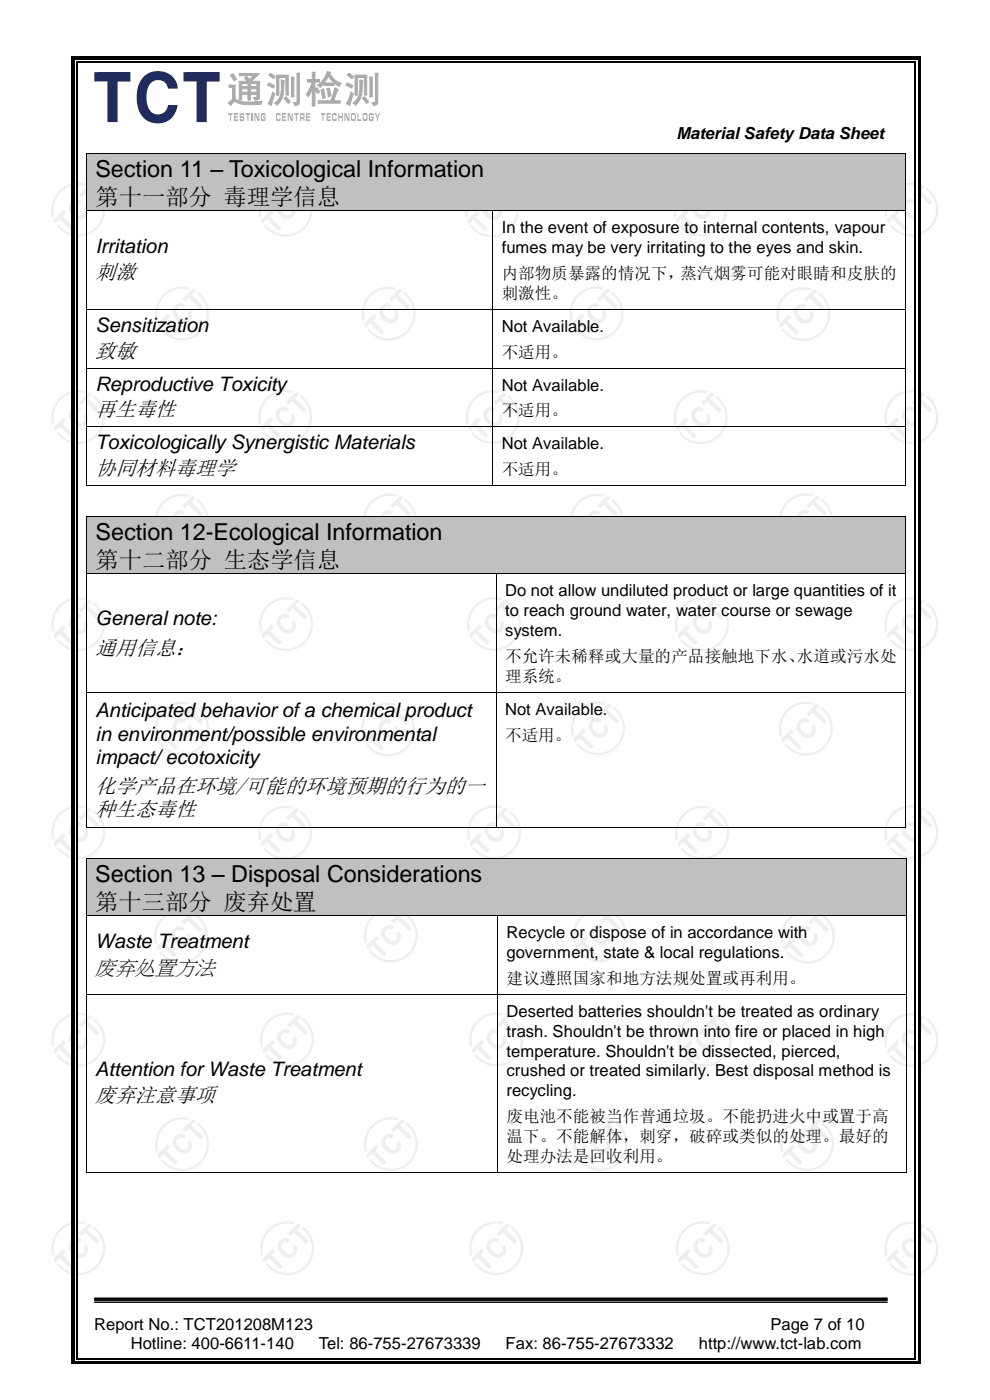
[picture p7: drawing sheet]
<svg xmlns="http://www.w3.org/2000/svg" width="210mm" height="297mm" viewBox="0 0 210 297" stroke-linecap="round" stroke-linejoin="round" font-family="sans-serif">
<defs><g id="words">
<g font-size="5">
<text x="20.2" y="37.6">Section 11 – Toxicological Information</text>
<text x="20.2" y="43.5">第十一部分 毒理学信息</text>
<text x="20.3" y="114.6">Section 12-Ecological Information</text>
<text x="20.3" y="120.5">第十二部分 生态学信息</text>
<text x="20.2" y="187.1">Section 13 – Disposal Considerations</text>
<text x="20.2" y="193.1">第十三部分 废弃处置</text>
</g>
<g font-size="4.5">
<text x="20.2" y="59.2">刺激</text>
<text x="20.2" y="75.9">致敏</text>
<text x="20.2" y="88.4">再生毒性</text>
<text x="20.2" y="100.8">协同材料毒理学</text>
<text x="20.3" y="138.9">通用信息：</text>
<text x="20.3" y="168.3">化学产品在环境/可能的环境预期的行为的一</text>
<text x="20.3" y="173.2">种生态毒性</text>
<text x="20.2" y="206.6">废弃处置方法</text>
<text x="20.2" y="233.9">废弃注意事项</text>
</g>
<g font-size="4.2">
<text x="20.2" y="53.7">Irritation</text>
<text x="20.2" y="70.4">Sensitization</text>
<text x="20.2" y="82.9">Reproductive Toxicity</text>
<text x="20.2" y="95.3">Toxicologically Synergistic Materials</text>
<text x="20.3" y="132.6">General note:</text>
<text x="20.3" y="152.2">Anticipated behavior of a chemical product</text>
<text x="20.3" y="157.1">in environment/possible environmental</text>
<text x="20.3" y="162">impact/ ecotoxicity</text>
<text x="20.2" y="201.1">Waste Treatment</text>
<text x="20.2" y="228.4">Attention for Waste Treatment</text>
</g>
<g font-size="3.5">
<text x="143.5" y="29.6">Material Safety Data Sheet</text>
<text x="106.4" y="49.5">In the event of exposure to internal contents, vapour</text>
<text x="106.4" y="53.7">fumes may be very irritating to the eyes and skin.</text>
<text x="106.4" y="59.2">内部物质暴露的情况下，蒸汽烟雾可能对眼睛和皮肤的</text>
<text x="106.4" y="63.4">刺激性。</text>
<text x="106.4" y="70.4">Not Available.</text>
<text x="106.4" y="75.9">不适用。</text>
<text x="106.4" y="82.9">Not Available.</text>
<text x="106.4" y="88.4">不适用。</text>
<text x="106.4" y="95.3">Not Available.</text>
<text x="106.4" y="100.8">不适用。</text>
<text x="107.2" y="126.5">Do not allow undiluted product or large quantities of it</text>
<text x="107.2" y="130.7">to reach ground water, water course or sewage</text>
<text x="107.2" y="134.9">system.</text>
<text x="107.2" y="140.4">不允许未稀释或大量的产品接触地下水、</text>
<text x="169.1" y="140.4">水道或污水处</text>
<text x="107.2" y="144.7">理系统。</text>
<text x="107.2" y="151.6">Not Available.</text>
<text x="107.2" y="157.1">不适用。</text>
<text x="107.5" y="199">Recycle or dispose of in accordance with</text>
<text x="107.5" y="203.2">government, state &amp; local regulations.</text>
<text x="107.5" y="208.7">建议遵照国家和地方法规处置或再利用。</text>
<text x="107.5" y="215.7">Deserted batteries shouldn't be treated as ordinary</text>
<text x="107.5" y="219.9">trash. Shouldn't be thrown into fire or placed in high</text>
<text x="107.5" y="224.1">temperature. Shouldn't be dissected, pierced,</text>
<text x="107.5" y="228.4">crushed or treated similarly. Best disposal method is</text>
<text x="107.5" y="232.6">recycling.</text>
<text x="107.5" y="238.1">废电池不能被当作普通垃圾。不能扔进火中或置于高</text>
<text x="107.5" y="242.4">温下。不能解体，刺穿，破碎或类似的处理。最好的</text>
<text x="107.5" y="246.6">处理办法是回收利用。</text>
<text x="20" y="282.2">Report No.: TCT201208M123</text>
<text x="27.7" y="286.2">Hotline: 400-6611-140</text>
<text x="67.6" y="286.2">Tel: 86-755-27673339</text>
<text x="107.3" y="286.2">Fax: 86-755-27673332</text>
<text x="148.3" y="286.2">http://www.tct-lab.com</text>
<text x="163.5" y="282.2">Page 7 of 10</text>
</g>
</g></defs>
<g fill="#efeeee">
<path d="M15.1 42.8a1.58 1.58 0 0 1 2.2-.1l-.5 .6a.96 .96 0 0 0-1.4 .3 .96 .96 0 0 0 .4 1.4 1.17 1.17 0 0 0 2.1 .2l.1-.5-.2-.4 .5-.6a1.79 1.79 0 0 1-.4 2.6 1.79 1.79 0 0 1-2.5-.6 1.92 1.92 0 0 1-.3-2.9z"/>
<path d="M15.1 86.9a1.61 1.61 0 0 1 2.2-.2l-.5 .6a.93 .93 0 0 0-1.3 .3 .93 .93 0 0 0 .2 1.3 1.31 1.31 0 0 0 2 .6 .86 .86 0 0 0 .1-1.2l.5-.6a1.79 1.79 0 0 1-.4 2.6 1.79 1.79 0 0 1-2.5-.6 1.92 1.92 0 0 1-.3-2.8z"/>
<path d="M15.1 130.8a1.59 1.59 0 0 1 2.2-.2l-.5 .6a.94 .94 0 0 0-1.3 .3 .94 .94 0 0 0 .2 1.3 1.27 1.27 0 0 0 2.1 .5l.2-.6-.2-.5 .5-.6a1.79 1.79 0 0 1-.4 2.6 1.79 1.79 0 0 1-2.5-.6 1.92 1.92 0 0 1-.3-2.8z"/>
<path d="M15.1 174.9a1.6 1.6 0 0 1 2.2-.1l-.5 .5a.93 .93 0 0 0-1.3 .3 .93 .93 0 0 0 .2 1.3 1.27 1.27 0 0 0 2.1 .5l.2-.6-.2-.5 .5-.5a1.75 1.75 0 0 1-.3 2.4 1.75 1.75 0 0 1-2.4-.3 1.97 1.97 0 0 1-.5-3z"/>
<path d="M15.1 219a1.61 1.61 0 0 1 2.2-.2l-.5 .6a.93 .93 0 0 0-1.3 .3 .93 .93 0 0 0 .2 1.2 1.28 1.28 0 0 0 2.1 .5l.2-.5-.2-.5 .5-.6a1.78 1.78 0 0 1-.4 2.6 1.78 1.78 0 0 1-2.5-.6 1.91 1.91 0 0 1-.3-2.8z"/>
<path d="M59.4 263.2a1.58 1.58 0 0 1 2.2-.2l-.5 .6a.93 .93 0 0 0-1.3 .3 .93 .93 0 0 0 .2 1.3 1.28 1.28 0 0 0 2.1 .5l.2-.5-.2-.6 .5-.6a1.78 1.78 0 0 1-.4 2.6 1.78 1.78 0 0 1-2.5-.6 1.9 1.9 0 0 1-.3-2.8z"/>
<path d="M103.7 263.2a1.57 1.57 0 0 1 2.3-.2l-.6 .6a.93 .93 0 0 0-1.3 .3 .93 .93 0 0 0 .3 1.3 1.31 1.31 0 0 0 1.9 .6 .85 .85 0 0 0 .1-1.2l.6-.6a1.78 1.78 0 0 1-.4 2.6 1.78 1.78 0 0 1-2.6-.6 1.91 1.91 0 0 1-.3-2.8z"/>
<path d="M147.6 263.2a1.58 1.58 0 0 1 2.2-.2l-.6 .6a.93 .93 0 0 0-1.2 .3 .93 .93 0 0 0 .2 1.3 1.31 1.31 0 0 0 2 .6 .81 .81 0 0 0 0-1.2l.6-.6a1.78 1.78 0 0 1-.4 2.6 1.78 1.78 0 0 1-2.5-.6 1.87 1.87 0 0 1-.3-2.8z"/>
<path d="M15.1 263.2a1.58 1.58 0 0 1 2.2-.2l-.5 .6a.93 .93 0 0 0-1.3 .3 .93 .93 0 0 0 .2 1.3 1.31 1.31 0 0 0 2 .6 .84 .84 0 0 0 .1-1.2l.5-.6a1.78 1.78 0 0 1-.4 2.6 1.78 1.78 0 0 1-2.5-.6 1.91 1.91 0 0 1-.3-2.8z"/>
<path d="M37.1 64.9a1.58 1.58 0 0 1 2.3-.2l-.6 .6a.93 .93 0 0 0-1.3 .3 .93 .93 0 0 0 .3 1.3 1.28 1.28 0 0 0 2 .4l.2-.5-.2-.5 .6-.6a1.78 1.78 0 0 1-.5 2.6 1.78 1.78 0 0 1-2.5-.6 1.88 1.88 0 0 1-.3-2.8z"/>
<path d="M59.1 42.9a1.58 1.58 0 0 1 2.2-.2l-.6 .6a.96 .96 0 0 0-1.3 .4 .96 .96 0 0 0 .4 1.3 1.15 1.15 0 0 0 2 .2l.1-.4-.2-.5 .6-.6a1.79 1.79 0 0 1-.4 2.6 1.79 1.79 0 0 1-2.5-.6 1.9 1.9 0 0 1-.3-2.8z"/>
<path d="M37 108.8a1.6 1.6 0 0 1 2.3-.1l-.6 .6a.93 .93 0 0 0-1.3 .3 .93 .93 0 0 0 .3 1.2 1.32 1.32 0 0 0 1.9 .6 .86 .86 0 0 0 .1-1.1l.6-.6a1.78 1.78 0 0 1-.4 2.6 1.78 1.78 0 0 1-2.6-.6 1.89 1.89 0 0 1-.3-2.9z"/>
<path d="M59 86.8a1.58 1.58 0 0 1 2.2-.1l-.5 .6a.93 .93 0 0 0-1.3 .2 .93 .93 0 0 0 .2 1.3 1.28 1.28 0 0 0 2.1 .5l.1-.4-.2-.6 .6-.6a1.79 1.79 0 0 1-.4 2.5 1.79 1.79 0 0 1-2.5-.5 1.89 1.89 0 0 1-.3-2.9z"/>
<path d="M80.8 65a1.61 1.61 0 0 1 2.4-.2l-.6 .5a.93 .93 0 0 0-1.3 .3 .93 .93 0 0 0 .3 1.3 1.27 1.27 0 0 0 2 .5l.2-.6-.2-.5 .6-.6a1.78 1.78 0 0 1-.4 2.6 1.78 1.78 0 0 1-2.6-.6 1.95 1.95 0 0 1-.4-2.7z"/>
<path d="M102.8 43a1.56 1.56 0 0 1 2.2-.1l-.5 .5a.93 .93 0 0 0-1.3 .3 .93 .93 0 0 0 .2 1.3 1.3 1.3 0 0 0 2 .6 .85 .85 0 0 0 .1-1.2l.5-.6a1.76 1.76 0 0 1-.2 2.5 1.76 1.76 0 0 1-2.5-.3 2.01 2.01 0 0 1-.5-3z"/>
<path d="M37 153.1a1.63 1.63 0 0 1 2.3-.3l-.5 .6a.93 .93 0 0 0-1.3 .2 .93 .93 0 0 0 .2 1.3 1.29 1.29 0 0 0 2.1 .5l.2-.6-.2-.4 .5-.6a1.79 1.79 0 0 1-.4 2.5 1.79 1.79 0 0 1-2.5-.5l-.2-.2a1.86 1.86 0 0 1-.2-2.5z"/>
<path d="M59 130.9a1.62 1.62 0 0 1 2.4-.3l-.6 .6a.93 .93 0 0 0-1.2 .3 .93 .93 0 0 0 .2 1.3 1.27 1.27 0 0 0 2.1 .5l.1-.5-.2-.6 .6-.6a1.79 1.79 0 0 1-.4 2.6 1.79 1.79 0 0 1-2.5-.6l-.4-.3a1.82 1.82 0 0 1-.1-2.4z"/>
<path d="M81.2 108.8a1.58 1.58 0 0 1 2.2-.1l-.6 .5a.93 .93 0 0 0-1.2 .3 .93 .93 0 0 0 .2 1.3 1.29 1.29 0 0 0 2.1 .5l.1-.5-.2-.6 .6-.6a1.78 1.78 0 0 1-.4 2.6 1.78 1.78 0 0 1-2.5-.6 1.87 1.87 0 0 1-.3-2.8z"/>
<path d="M103 86.8a1.58 1.58 0 0 1 2.3-.1l-.6 .6a.93 .93 0 0 0-1.3 .3 .93 .93 0 0 0 .3 1.2 1.26 1.26 0 0 0 2 .5l.2-.4-.2-.6 .5-.6a1.79 1.79 0 0 1-.4 2.5 1.79 1.79 0 0 1-2.5-.5 1.89 1.89 0 0 1-.3-2.9z"/>
<path d="M125 64.9a1.58 1.58 0 0 1 2.3-.2l-.6 .6a.93 .93 0 0 0-1.3 .3 .93 .93 0 0 0 .3 1.3 1.29 1.29 0 0 0 2 .4l.2-.4-.2-.6 .5-.6a1.76 1.76 0 0 1-.2 2.5 1.76 1.76 0 0 1-2.5-.3 1.98 1.98 0 0 1-.5-3z"/>
<path d="M147 42.8a1.55 1.55 0 0 1 2.3-.1l-.6 .5a.93 .93 0 0 0-1.3 .3 .93 .93 0 0 0 .3 1.3 1.32 1.32 0 0 0 1.9 .6 .89 .89 0 0 0 .1-1.2l.6-.5a1.78 1.78 0 0 1-.4 2.5 1.78 1.78 0 0 1-2.6-.5 1.93 1.93 0 0 1-.3-2.9z"/>
<path d="M36.9 197a1.57 1.57 0 0 1 2.2-.1l-.6 .6a.93 .93 0 0 0-1.2 .3 .93 .93 0 0 0 .2 1.2 1.25 1.25 0 0 0 2.1 .5l.1-.6-.2-.4 .6-.6a1.76 1.76 0 0 1-.3 2.5 1.76 1.76 0 0 1-2.4-.3 2.02 2.02 0 0 1-.5-3.1z"/>
<path d="M59 175a1.6 1.6 0 0 1 2.3-.1l-.6 .6a.92 .92 0 0 0-1.3 .2 .92 .92 0 0 0 .2 1.3 1.26 1.26 0 0 0 2.1 .5l.2-.4-.3-.6 .6-.6a1.78 1.78 0 0 1-.4 2.5 1.78 1.78 0 0 1-2.5-.5 1.88 1.88 0 0 1-.3-2.9z"/>
<path d="M80.8 153.1a1.55 1.55 0 0 1 2.2-.1l-.5 .5a.93 .93 0 0 0-1.3 .3 .93 .93 0 0 0 .2 1.3 1.26 1.26 0 0 0 2.1 .5l.2-.6-.2-.5 .5-.5a1.78 1.78 0 0 1-.4 2.5 1.78 1.78 0 0 1-2.5-.5 1.92 1.92 0 0 1-.3-2.9z"/>
<path d="M103.3 130.7a1.6 1.6 0 0 1 2.2-.1l-.5 .6a.93 .93 0 0 0-1.3 .2 .93 .93 0 0 0 .2 1.3 1.28 1.28 0 0 0 2 .6 .84 .84 0 0 0 .1-1.1l.5-.6a1.78 1.78 0 0 1-.4 2.6 1.78 1.78 0 0 1-2.5-.6 1.87 1.87 0 0 1-.3-2.9z"/>
<path d="M125.1 108.8a1.6 1.6 0 0 1 2.2-.1l-.5 .6a.92 .92 0 0 0-1.3 .2 .92 .92 0 0 0 .2 1.3 1.3 1.3 0 0 0 2 .6 .87 .87 0 0 0 0-1.1l.6-.6a1.78 1.78 0 0 1-.4 2.5 1.78 1.78 0 0 1-2.5-.5 1.89 1.89 0 0 1-.3-2.9z"/>
<path d="M147.3 86.8l.7-.4 .9 .1 .5 .3-.6 .5a.93 .93 0 0 0-1.3 .3 .93 .93 0 0 0 .3 1.3 1.27 1.27 0 0 0 2 .5l.2-.6-.2-.5 .5-.6a1.79 1.79 0 0 1-.4 2.6 1.79 1.79 0 0 1-2.5-.6 1.92 1.92 0 0 1-.1-2.9z"/>
<path d="M168.9 65a1.57 1.57 0 0 1 2.3-.1l-.6 .5a.93 .93 0 0 0-1.3 .3 .93 .93 0 0 0 .3 1.3 1.32 1.32 0 0 0 1.9 .6 .9 .9 0 0 0 .1-1.2l.5-.6a1.78 1.78 0 0 1-.4 2.6 1.78 1.78 0 0 1-2.5-.6 1.9 1.9 0 0 1-.3-2.8z"/>
<path d="M37.1 241.1a1.57 1.57 0 0 1 2.3-.2l-.6 .6a.93 .93 0 0 0-1.3 .3 .93 .93 0 0 0 .3 1.3 1.27 1.27 0 0 0 2 .5l.2-.6-.2-.5 .6-.6a1.79 1.79 0 0 1-.4 2.6 1.79 1.79 0 0 1-2.6-.5 1.92 1.92 0 0 1-.3-2.9z"/>
<path d="M59.3 218.9a1.59 1.59 0 0 1 2.3-.2l-.6 .6a.97 .97 0 0 0-1.3 .4 .97 .97 0 0 0 .4 1.3 1.15 1.15 0 0 0 2 .2l.1-.4-.2-.5 .6-.6a1.76 1.76 0 0 1-.3 2.5 1.76 1.76 0 0 1-2.5-.3 2 2 0 0 1-.5-3z"/>
<path d="M81.4 196.8a1.58 1.58 0 0 1 2.2-.1l-.5 .6a.94 .94 0 0 0-1.3 .2 .94 .94 0 0 0 .2 1.3 1.29 1.29 0 0 0 2.1 .5l.2-.4-.2-.7 .5-.5a1.76 1.76 0 0 1-.3 2.4 1.76 1.76 0 0 1-2.4-.3 1.98 1.98 0 0 1-.5-3z"/>
<path d="M103.3 174.9a1.58 1.58 0 0 1 2.3-.1l-.6 .6a.93 .93 0 0 0-1.3 .2 .93 .93 0 0 0 .3 1.3l.1 .2a1.17 1.17 0 0 0 2 .2l.1-.5-.2-.4 .5-.6a1.78 1.78 0 0 1-.4 2.5 1.78 1.78 0 0 1-2.5-.5 1.91 1.91 0 0 1-.3-2.9z"/>
<path d="M125.3 152.9a1.57 1.57 0 0 1 2.3-.2l-.6 .6a.93 .93 0 0 0-1.3 .3 .93 .93 0 0 0 .3 1.2 1.27 1.27 0 0 0 2.1 .5l.1-.4-.2-.6 .6-.6a1.76 1.76 0 0 1-.3 2.5 1.76 1.76 0 0 1-2.5-.3 2 2 0 0 1-.5-3z"/>
<path d="M147.4 130.8a1.55 1.55 0 0 1 2.3-.1l-.6 .6a.93 .93 0 0 0-1.3 .2 .93 .93 0 0 0 .3 1.3 1.27 1.27 0 0 0 2 .5l.2-.4-.2-.7 .6-.5a1.76 1.76 0 0 1-.3 2.4 1.76 1.76 0 0 1-2.5-.2 2.01 2.01 0 0 1-.5-3.1z"/>
<path d="M169.5 108.7a1.59 1.59 0 0 1 2.2-.1l-.6 .6a.93 .93 0 0 0-1.2 .2 .93 .93 0 0 0 .2 1.3l.1 .2a1.15 1.15 0 0 0 2 .2l.1-.5-.2-.4 .6-.6a1.78 1.78 0 0 1-.4 2.5 1.78 1.78 0 0 1-2.5-.5 1.88 1.88 0 0 1-.3-2.9z"/>
<path d="M81.4 241.1a1.58 1.58 0 0 1 2.3-.2l-.6 .6a.93 .93 0 0 0-1.3 .3 .93 .93 0 0 0 .2 1.3 1.28 1.28 0 0 0 2.1 .5l.2-.6-.2-.5 .5-.6a1.78 1.78 0 0 1-.4 2.6 1.78 1.78 0 0 1-2.5-.6 1.87 1.87 0 0 1-.3-2.8z"/>
<path d="M103.7 218.9a1.58 1.58 0 0 1 2.3-.2l-.6 .6a.93 .93 0 0 0-1.3 .3 .93 .93 0 0 0 .3 1.3 1.28 1.28 0 0 0 2.1 .5l.1-.5-.2-.6 .6-.6a1.79 1.79 0 0 1-.4 2.6 1.79 1.79 0 0 1-2.6-.6 1.93 1.93 0 0 1-.3-2.8z"/>
<path d="M125.6 196.9a1.62 1.62 0 0 1 2.4-.3l-.6 .6a.93 .93 0 0 0-1.3 .3 .93 .93 0 0 0 .3 1.3 1.26 1.26 0 0 0 2 .5l.2-.6-.2-.5 .6-.6a1.79 1.79 0 0 1-.4 2.6 1.79 1.79 0 0 1-2.6-.5 1.99 1.99 0 0 1-.4-2.8z"/>
<path d="M147.4 175a1.58 1.58 0 0 1 2.3-.1l-.6 .6a.93 .93 0 0 0-1.3 .2 .93 .93 0 0 0 .3 1.3 1.27 1.27 0 0 0 2.1 .5l.1-.6-.2-.4 .6-.6a1.76 1.76 0 0 1-.3 2.4 1.76 1.76 0 0 1-2.5-.2 1.97 1.97 0 0 1-.5-3.1z"/>
<path d="M169.4 152.9a1.6 1.6 0 0 1 2.3-.1l-.6 .6a.93 .93 0 0 0-1.3 .3 .93 .93 0 0 0 .3 1.2 1.27 1.27 0 0 0 2.1 .5l.1-.4-.2-.6 .6-.6a1.79 1.79 0 0 1-.4 2.5 1.79 1.79 0 0 1-2.6-.5 1.89 1.89 0 0 1-.3-2.9z"/>
<path d="M125.9 241.1a1.57 1.57 0 0 1 2.2-.2l-.6 .6a.93 .93 0 0 0-1.2 .3 .93 .93 0 0 0 .2 1.2 1.33 1.33 0 0 0 2 .7 .89 .89 0 0 0 0-1.2l.6-.6a1.76 1.76 0 0 1-.3 2.5 1.76 1.76 0 0 1-2.4-.3 1.99 1.99 0 0 1-.5-3z"/>
<path d="M148 218.9a1.59 1.59 0 0 1 2.3-.2l-.6 .6a.94 .94 0 0 0-1.3 .3 .94 .94 0 0 0 .3 1.3l.1 .1a1.16 1.16 0 0 0 2 .2l.1-.4-.2-.5 .6-.6a1.76 1.76 0 0 1-.3 2.5 1.76 1.76 0 0 1-2.5-.3 1.98 1.98 0 0 1-.5-3z"/>
<path d="M170 196.9l.6-.3h.9l.6 .3-.6 .6a.93 .93 0 0 0-1.2 .3 .93 .93 0 0 0 .2 1.3 1.26 1.26 0 0 0 2.1 .5l.1-.6-.2-.5 .6-.6a1.78 1.78 0 0 1-.4 2.6 1.78 1.78 0 0 1-2.5-.6 1.9 1.9 0 0 1-.2-3z"/>
<path d="M169.5 241.2a1.62 1.62 0 0 1 2.4-.3l-.6 .6a.92 .92 0 0 0-1.2 .3 .92 .92 0 0 0 .2 1.2 1.28 1.28 0 0 0 2.1 .5l.1-.4-.2-.6 .6-.6a1.78 1.78 0 0 1-.4 2.6 1.78 1.78 0 0 1-2.5-.6l-.6-.8a1.67 1.67 0 0 1 .1-1.9z"/>
<path d="M191.9 42.7l.7-.4h.9l.6 .4-.6 .5a.94 .94 0 0 0-1.3 .3 .94 .94 0 0 0 .2 1.3 1.33 1.33 0 0 0 2 .6 .91 .91 0 0 0 .1-1.2l.5-.5a1.78 1.78 0 0 1-.4 2.5 1.78 1.78 0 0 1-2.5-.5 1.9 1.9 0 0 1-.2-3z"/>
<path d="M191.9 86.7l.7-.4h.9l.6 .4-.6 .6a.93 .93 0 0 0-1.3 .2 .93 .93 0 0 0 .2 1.3 1.33 1.33 0 0 0 2 .6 .9 .9 0 0 0 .1-1.1l.5-.6a1.78 1.78 0 0 1-.4 2.5 1.78 1.78 0 0 1-2.5-.5 1.9 1.9 0 0 1-.2-3z"/>
<path d="M191.9 130.6l.8-.4 .9 .1 .5 .3-.6 .6a.94 .94 0 0 0-1.3 .3 .94 .94 0 0 0 .2 1.3 1.34 1.34 0 0 0 2 .6 .88 .88 0 0 0 .1-1.2l.5-.6a1.78 1.78 0 0 1-.4 2.6 1.78 1.78 0 0 1-2.5-.6 1.88 1.88 0 0 1-.2-3z"/>
<path d="M191.9 174.7l.8-.3h.9l.5 .3-.6 .6a.93 .93 0 0 0-1.3 .3 .93 .93 0 0 0 .2 1.3 1.33 1.33 0 0 0 2 .6 .89 .89 0 0 0 .1-1.2l.5-.6a1.78 1.78 0 0 1-.4 2.6 1.78 1.78 0 0 1-2.5-.6 1.9 1.9 0 0 1-.2-3z"/>
<path d="M191.9 218.9l.7-.4h.9l.6 .4-.6 .5a.93 .93 0 0 0-1.3 .3 .93 .93 0 0 0 .2 1.3 1.31 1.31 0 0 0 2 .6 .88 .88 0 0 0 .1-1.2l.5-.6a1.79 1.79 0 0 1-.4 2.6 1.79 1.79 0 0 1-2.5-.5 1.9 1.9 0 0 1-.2-3z"/>
<path d="M191.9 263.1l.7-.4h.9l.6 .4-.6 .6a.93 .93 0 0 0-1.3 .2 .93 .93 0 0 0 .2 1.3 1.33 1.33 0 0 0 2 .6 .9 .9 0 0 0 .1-1.1l.5-.6a1.79 1.79 0 0 1-.4 2.5 1.79 1.79 0 0 1-2.5-.5 1.9 1.9 0 0 1-.2-3z"/>
</g>
<g fill="#efeeee">
<path d="M13.5 44.5l.6 .6-.8 .8 2.4 2.4-.6 .7-2.4-2.5-1 1-.4-.8z" fill-rule="evenodd"/>
<path d="M16.7 41.4l2.1-2.2 .8 .4-.9 .9 2.4 2.4-.6 .7-2.4-2.5-.8 .8z" fill-rule="evenodd"/>
<path d="M12.6 40.4a5.7 5.7 0 0 1 5.7-1.4l-.4 .4a5.2 5.2 0 0 0-6.4 6.4l-.4 .4a5.7 5.7 0 0 1 1.5-5.8zM20 39.9a5.7 5.7 0 0 1 .6 8.6 5.7 5.7 0 0 1-8.6-.6l.4-.4a5.2 5.2 0 0 0 7.9 .7 5.2 5.2 0 0 0-.6-8z" fill-rule="evenodd"/>
<path d="M13.5 88.6l.6 .6-.8 .7 2.4 2.5-.6 .6-2.4-2.5-1 1-.4-.8z" fill-rule="evenodd"/>
<path d="M16.7 85.4l2.1-2.2 .8 .4-.9 .9 2.4 2.5-.6 .6-2.4-2.5-.8 .8z" fill-rule="evenodd"/>
<path d="M12.6 84.5a5.8 5.8 0 0 1 5.7-1.5l-.4 .4a5.2 5.2 0 0 0-6.4 6.4l-.4 .4a5.7 5.7 0 0 1 1.5-5.7zM20 83.9a5.7 5.7 0 0 1 .7 8.6 5.7 5.7 0 0 1-8.7-.6l.4-.3a5.2 5.2 0 0 0 7.9 .6 5.2 5.2 0 0 0-.6-7.9z" fill-rule="evenodd"/>
<path d="M13.5 132.5l.6 .6-.8 .7 2.4 2.5-.6 .6-2.4-2.4-1 .9-.4-.7z" fill-rule="evenodd"/>
<path d="M16.7 129.3l2.1-2.1 .8 .3-.9 .9 2.4 2.5-.6 .6-2.4-2.4-.8 .7z" fill-rule="evenodd"/>
<path d="M12.6 128.4a5.7 5.7 0 0 1 5.7-1.5l-.4 .4a5.2 5.2 0 0 0-6.4 6.4l-.4 .4a5.7 5.7 0 0 1 1.5-5.7zM20 127.8a5.7 5.7 0 0 1 .7 8.7 5.7 5.7 0 0 1-8.7-.7l.4-.3a5.2 5.2 0 0 0 7.9 .6 5.2 5.2 0 0 0-.6-7.9z" fill-rule="evenodd"/>
<path d="M13.5 176.6l.6 .6-.8 .8 2.4 2.4-.6 .6-2.4-2.4-1 .9-.4-.7z" fill-rule="evenodd"/>
<path d="M18.8 171.3l.8 .4-.9 .9 2.4 2.4-.6 .6-2.4-2.4-.8 .8-.6-.6z" fill-rule="evenodd"/>
<path d="M12.6 172.5a5.7 5.7 0 0 1 5.7-1.4l-.4 .4a5.2 5.2 0 0 0-6.4 6.3l-.4 .4a5.7 5.7 0 0 1 1.5-5.7zM20 171.9a5.7 5.7 0 0 1 .7 8.7 5.7 5.7 0 0 1-8.7-.6l.4-.4a5.2 5.2 0 0 0 7.9 .6 5.2 5.2 0 0 0-.6-7.9z" fill-rule="evenodd"/>
<path d="M13.5 220.7l.6 .5-.8 .8 2.4 2.4-.6 .7-2.4-2.5-1 1-.4-.8z" fill-rule="evenodd"/>
<path d="M16.7 217.5l2.1-2.2 .8 .4-.9 .9 2.4 2.5-.6 .6-2.4-2.5-.8 .8z" fill-rule="evenodd"/>
<path d="M12.6 216.5a5.8 5.8 0 0 1 5.7-1.4l-.4 .4a5.2 5.2 0 0 0-6.4 6.4l-.4 .4a5.7 5.7 0 0 1 1.5-5.8zM20 216a5.7 5.7 0 0 1 .7 8.6 5.7 5.7 0 0 1-8.7-.6l.4-.3a5.2 5.2 0 0 0 7.9 .6 5.2 5.2 0 0 0-.6-8z" fill-rule="evenodd"/>
<path d="M57.8 264.9l.6 .6-.8 .7 2.4 2.5-.6 .6-2.4-2.5-1 1-.3-.8z" fill-rule="evenodd"/>
<path d="M63.2 259.5l.7 .4-.9 .9 2.4 2.5-.6 .6-2.4-2.4-.8 .7-.6-.5z" fill-rule="evenodd"/>
<path d="M56.9 260.8a5.8 5.8 0 0 1 5.7-1.5l-.4 .4a5.2 5.2 0 0 0-6.3 6.4l-.4 .4a5.7 5.7 0 0 1 1.4-5.7zM64.3 260.2a5.7 5.7 0 0 1 .7 8.7 5.7 5.7 0 0 1-8.7-.7l.4-.3a5.2 5.2 0 0 0 7.9 .6 5.2 5.2 0 0 0-.6-7.9z" fill-rule="evenodd"/>
<path d="M100 267l2.2-2.1 .5 .6-.7 .7 2.4 2.5-.6 .6-2.5-2.5-.9 1z" fill-rule="evenodd"/>
<path d="M105.4 261.7l2.1-2.2 .7 .4-.9 .9 2.5 2.5-.7 .6-2.4-2.4-.8 .7z" fill-rule="evenodd"/>
<path d="M101.2 260.8a5.8 5.8 0 0 1 5.7-1.5l-.4 .4a5.2 5.2 0 0 0-6.3 6.4l-.4 .4a5.7 5.7 0 0 1 1.4-5.7zM108.7 260.2a5.7 5.7 0 0 1 .6 8.7 5.7 5.7 0 0 1-8.6-.7l.3-.3a5.2 5.2 0 0 0 8 .6 5.2 5.2 0 0 0-.7-7.9z" fill-rule="evenodd"/>
<path d="M146 264.9l.6 .6-.8 .7 2.4 2.5-.6 .6-2.4-2.5-1 1-.4-.8z" fill-rule="evenodd"/>
<path d="M151.3 259.5l.8 .4-.9 .9 2.4 2.5-.6 .6-2.5-2.4-.8 .7-.5-.5z" fill-rule="evenodd"/>
<path d="M145 260.8a5.7 5.7 0 0 1 5.7-1.5l-.4 .4a5.2 5.2 0 0 0-6.3 6.4l-.4 .4a5.7 5.7 0 0 1 1.4-5.7zM152.5 260.2a5.7 5.7 0 0 1 .6 8.7 5.7 5.7 0 0 1-8.6-.7l.4-.3a5.2 5.2 0 0 0 7.9 .6 5.2 5.2 0 0 0-.7-7.9z" fill-rule="evenodd"/>
<path d="M11.3 267l2.2-2.1 .6 .6-.8 .7 2.4 2.5-.6 .6-2.4-2.5-1 1z" fill-rule="evenodd"/>
<path d="M18.8 259.5l.8 .4-.9 .9 2.4 2.5-.6 .6-2.4-2.4-.8 .7-.6-.5z" fill-rule="evenodd"/>
<path d="M12.6 260.8a5.8 5.8 0 0 1 5.7-1.5l-.4 .4a5.2 5.2 0 0 0-6.4 6.4l-.4 .4a5.7 5.7 0 0 1 1.5-5.7zM20 260.2a5.7 5.7 0 0 1 .7 8.7 5.7 5.7 0 0 1-8.7-.7l.4-.3a5.2 5.2 0 0 0 7.9 .6 5.2 5.2 0 0 0-.6-7.9z" fill-rule="evenodd"/>
<path d="M35.5 66.6l.6 .5-.8 .8 2.4 2.5-.6 .6-2.4-2.5-1 1-.3-.8z" fill-rule="evenodd"/>
<path d="M38.7 63.4l2.2-2.2 .7 .4-.9 .9 2.4 2.5-.6 .6-2.4-2.4-.8 .7z" fill-rule="evenodd"/>
<path d="M34.9 62.2a5.7 5.7 0 0 1 5.4-1.2l-.4 .4a5.2 5.2 0 0 0-6.3 6.4l-.4 .4a5.8 5.8 0 0 1 1.7-6zM42 61.9a5.7 5.7 0 0 1 .7 8.6 5.7 5.7 0 0 1-8.7-.6l.4-.3a5.2 5.2 0 0 0 7.9 .6 5.2 5.2 0 0 0-.6-7.9z" fill-rule="evenodd"/>
<path d="M57.5 44.6l.5 .5-.7 .8 2.4 2.5-.6 .6-2.5-2.5-.9 1-.4-.8z" fill-rule="evenodd"/>
<path d="M62.8 39.2l.8 .4-.9 .9 2.4 2.5-.6 .6-2.5-2.5-.8 .8-.5-.5z" fill-rule="evenodd"/>
<path d="M56.5 40.5a5.7 5.7 0 0 1 5.7-1.5l-.4 .4a5.2 5.2 0 0 0-6.3 6.4l-.4 .4a5.7 5.7 0 0 1 1.4-5.7zM64 39.9a5.7 5.7 0 0 1 .6 8.6 5.7 5.7 0 0 1-8.6-.6l.3-.3a5.2 5.2 0 0 0 8 .6 5.2 5.2 0 0 0-.7-7.9z" fill-rule="evenodd"/>
<path d="M35.4 110.6l.6 .5-.8 .8 2.5 2.4-.7 .7-2.4-2.5-.9 1-.4-.8z" fill-rule="evenodd"/>
<path d="M40.8 105.2l.7 .4-.9 .9 2.5 2.5-.7 .6-2.4-2.5-.8 .8-.6-.6z" fill-rule="evenodd"/>
<path d="M34.5 106.4a5.8 5.8 0 0 1 5.7-1.4l-.4 .4a5.2 5.2 0 0 0-6.3 6.4l-.4 .4a5.7 5.7 0 0 1 1.4-5.8zM41.6 106.2l.4-.3a5.7 5.7 0 0 1 .6 8.6 5.7 5.7 0 0 1-8.6-.6l.3-.4a5.2 5.2 0 0 0 8 .7 5.2 5.2 0 0 0-.7-8z" fill-rule="evenodd"/>
<path d="M57.4 88.5l.6 .6-.8 .8 2.4 2.4-.6 .6-2.4-2.4-1 .9-.4-.7z" fill-rule="evenodd"/>
<path d="M62.7 83.2l.8 .4-.9 .9 2.4 2.4-.6 .6-2.4-2.4-.8 .8-.6-.6z" fill-rule="evenodd"/>
<path d="M56.5 84.4a5.7 5.7 0 0 1 5.7-1.4l-.4 .4a5.2 5.2 0 0 0-6.4 6.3l-.4 .5a5.7 5.7 0 0 1 1.5-5.8zM63.5 84.2l.4-.3a5.7 5.7 0 0 1 .6 8.6 5.7 5.7 0 0 1-8.6-.6l.4-.4a5.2 5.2 0 0 0 7.9 .7 5.2 5.2 0 0 0-.7-8z" fill-rule="evenodd"/>
<path d="M79.3 66.6l.6 .6-.8 .8 2.5 2.4-.7 .6-2.4-2.4-.9 .9-.4-.7z" fill-rule="evenodd"/>
<path d="M82.5 63.4l2.2-2.1 .7 .3-.9 1 2.5 2.4-.7 .6-2.4-2.4-.8 .8z" fill-rule="evenodd"/>
<path d="M78.4 62.5a5.7 5.7 0 0 1 5.7-1.4l-.4 .4a5.2 5.2 0 0 0-6.3 6.3l-.4 .4a5.7 5.7 0 0 1 1.4-5.7zM85.8 61.9a5.7 5.7 0 0 1 .7 8.7 5.7 5.7 0 0 1-8.6-.7l.3-.3a5.2 5.2 0 0 0 8 .6 5.2 5.2 0 0 0-.7-7.9z" fill-rule="evenodd"/>
<path d="M101.2 44.7l.6 .6-.8 .8 2.4 2.4-.6 .6-2.4-2.4-1 .9-.3-.7z" fill-rule="evenodd"/>
<path d="M104.4 41.5l2.2-2.1 .7 .4-.9 .9 2.4 2.4-.6 .6-2.4-2.4-.8 .8z" fill-rule="evenodd"/>
<path d="M100.3 40.6a5.8 5.8 0 0 1 5.7-1.4l-.4 .4a5.2 5.2 0 0 0-6.3 6.3l-.4 .4a5.7 5.7 0 0 1 1.4-5.7zM107.4 40.4l.3-.4a5.7 5.7 0 0 1 .7 8.7 5.7 5.7 0 0 1-8.7-.6l.4-.4a5.2 5.2 0 0 0 7.9 .6 5.2 5.2 0 0 0-.6-7.9z" fill-rule="evenodd"/>
<path d="M35.5 154.6l.6 .6-.8 .8 2.4 2.4-.6 .7-2.4-2.5-1 .9-.4-.7z" fill-rule="evenodd"/>
<path d="M38.7 151.4l2.2-2.1 .7 .4-.9 .9 2.4 2.4-.6 .7-2.4-2.5-.8 .8z" fill-rule="evenodd"/>
<path d="M34.6 150.5a5.7 5.7 0 0 1 5.7-1.4l-.4 .4a5.2 5.2 0 0 0-6.4 6.3l-.4 .4a5.8 5.8 0 0 1 1.5-5.7zM41.7 150.3l.3-.3a5.7 5.7 0 0 1 .7 8.6 5.7 5.7 0 0 1-8.7-.6l.4-.4a5.2 5.2 0 0 0 7.9 .7 5.2 5.2 0 0 0-.6-8z" fill-rule="evenodd"/>
<path d="M57.6 132.5l.5 .6-.7 .7 2.4 2.5-.6 .6-2.5-2.4-.9 .9-.4-.7z" fill-rule="evenodd"/>
<path d="M62.9 127.1l.8 .4-.9 .9 2.4 2.5-.6 .6-2.5-2.4-.8 .7-.5-.5z" fill-rule="evenodd"/>
<path d="M56.6 128.4a5.7 5.7 0 0 1 5.7-1.5l-.4 .4a5.2 5.2 0 0 0-6.3 6.4l-.4 .4a5.7 5.7 0 0 1 1.4-5.7zM64.1 127.8a5.7 5.7 0 0 1 .6 8.7 5.7 5.7 0 0 1-8.6-.7l.3-.3a5.2 5.2 0 0 0 8 .6 5.2 5.2 0 0 0-.7-7.9z" fill-rule="evenodd"/>
<path d="M79.6 110.5l.5 .6-.7 .8 2.4 2.4-.6 .6-2.5-2.4-.9 .9-.4-.7z" fill-rule="evenodd"/>
<path d="M84.9 105.2l.8 .3-.9 1 2.4 2.4-.6 .6-2.5-2.4-.8 .8-.5-.6z" fill-rule="evenodd"/>
<path d="M78.6 106.4a5.7 5.7 0 0 1 5.8-1.4l-.4 .4a5.2 5.2 0 0 0-6.4 6.3l-.4 .4a5.7 5.7 0 0 1 1.4-5.7zM85.7 106.2l.4-.4a5.7 5.7 0 0 1 .6 8.7 5.7 5.7 0 0 1-8.6-.6l.3-.4a5.2 5.2 0 0 0 8 .6 5.2 5.2 0 0 0-.7-7.9z" fill-rule="evenodd"/>
<path d="M101.4 88.6l.6 .5-.8 .8 2.4 2.4-.6 .7-2.4-2.5-1 1-.3-.8z" fill-rule="evenodd"/>
<path d="M106.8 83.2l.7 .4-.9 .9 2.4 2.4-.6 .7-2.4-2.5-.8 .8-.6-.5z" fill-rule="evenodd"/>
<path d="M100.5 84.4a5.7 5.7 0 0 1 5.7-1.4l-.4 .4a5.2 5.2 0 0 0-6.3 6.3l-.4 .5a5.7 5.7 0 0 1 1.4-5.8zM107.9 83.9a5.7 5.7 0 0 1 .7 8.6 5.7 5.7 0 0 1-8.7-.6l.4-.4a5.2 5.2 0 0 0 7.9 .7 5.2 5.2 0 0 0-.6-8z" fill-rule="evenodd"/>
<path d="M123.4 66.6l.6 .5-.8 .8 2.4 2.5-.6 .6-2.4-2.5-1 1-.3-.8z" fill-rule="evenodd"/>
<path d="M128.8 61.2l.7 .4-.9 .9 2.4 2.5-.6 .6-2.4-2.4-.8 .7-.6-.5z" fill-rule="evenodd"/>
<path d="M122.5 62.5a5.7 5.7 0 0 1 5.7-1.5l-.4 .4a5.2 5.2 0 0 0-6.3 6.4l-.4 .4a5.7 5.7 0 0 1 1.4-5.7zM129.6 62.3l.3-.4a5.7 5.7 0 0 1 .7 8.6 5.7 5.7 0 0 1-8.7-.6l.4-.3a5.2 5.2 0 0 0 7.9 .6 5.2 5.2 0 0 0-.6-7.9z" fill-rule="evenodd"/>
<path d="M145.5 44.5l.5 .6-.7 .8 2.4 2.4-.6 .6-2.5-2.4-.9 .9-.4-.7z" fill-rule="evenodd"/>
<path d="M148.7 41.3l2.1-2.1 .7 .4-.9 .9 2.5 2.4-.7 .6-2.4-2.4-.8 .8z" fill-rule="evenodd"/>
<path d="M144.5 40.4a5.8 5.8 0 0 1 5.7-1.4l-.4 .4a5.2 5.2 0 0 0-6.3 6.3l-.4 .4a5.7 5.7 0 0 1 1.4-5.7zM152 39.9a5.7 5.7 0 0 1 .6 8.6 5.7 5.7 0 0 1-8.6-.6l.3-.4a5.2 5.2 0 0 0 8 .6 5.2 5.2 0 0 0-.7-7.9z" fill-rule="evenodd"/>
<path d="M35.3 198.8l.6 .5-.8 .8 2.4 2.4-.6 .7-2.4-2.5-1 1-.4-.8z" fill-rule="evenodd"/>
<path d="M38.5 195.6l2.1-2.2 .8 .4-.9 .9 2.4 2.5-.6 .6-2.5-2.5-.8 .8z" fill-rule="evenodd"/>
<path d="M34.4 194.6a5.8 5.8 0 0 1 5.7-1.4l-.5 .4a5.2 5.2 0 0 0-6.3 6.4l-.4 .4a5.8 5.8 0 0 1 1.5-5.8zM41.4 194.4l.4-.3a5.7 5.7 0 0 1 .6 8.6 5.7 5.7 0 0 1-8.6-.6l.4-.4a5.2 5.2 0 0 0 7.9 .7 5.2 5.2 0 0 0-.7-8z" fill-rule="evenodd"/>
<path d="M57.4 176.7l.6 .6-.8 .8 2.4 2.4-.6 .6-2.4-2.4-1 .9-.3-.7z" fill-rule="evenodd"/>
<path d="M62.8 171.4l.7 .4-.9 .9 2.4 2.4-.6 .7-2.4-2.5-.8 .8-.6-.6z" fill-rule="evenodd"/>
<path d="M56.5 172.6a5.7 5.7 0 0 1 5.7-1.4l-.4 .4a5.2 5.2 0 0 0-6.3 6.3l-.4 .4a5.7 5.7 0 0 1 1.4-5.7zM63.9 172.1a5.7 5.7 0 0 1 .7 8.6 5.7 5.7 0 0 1-8.7-.6l.4-.4a5.2 5.2 0 0 0 7.9 .7 5.2 5.2 0 0 0-.6-8z" fill-rule="evenodd"/>
<path d="M79.2 154.8l.6 .6-.8 .8 2.4 2.4-.6 .6-2.4-2.4-1 .9-.4-.7z" fill-rule="evenodd"/>
<path d="M82.4 151.6l2.2-2.1 .7 .4-.9 .9 2.4 2.4-.6 .6-2.4-2.4-.8 .8z" fill-rule="evenodd"/>
<path d="M78.3 150.7a5.8 5.8 0 0 1 5.7-1.4l-.4 .4a5.2 5.2 0 0 0-6.4 6.3l-.4 .4a5.7 5.7 0 0 1 1.5-5.7zM85.4 150.5l.3-.4a5.7 5.7 0 0 1 .7 8.7 5.7 5.7 0 0 1-8.7-.6l.4-.4a5.2 5.2 0 0 0 7.9 .6 5.2 5.2 0 0 0-.6-7.9z" fill-rule="evenodd"/>
<path d="M101.7 132.4l.6 .6-.8 .8 2.4 2.4-.6 .7-2.4-2.5-1 1-.4-.8z" fill-rule="evenodd"/>
<path d="M107 127.1l.8 .4-.9 .9 2.4 2.4-.6 .7-2.4-2.5-.8 .8-.6-.5z" fill-rule="evenodd"/>
<path d="M100.8 128.3a5.7 5.7 0 0 1 5.7-1.4l-.4 .4a5.2 5.2 0 0 0-6.4 6.4l-.4 .4a5.7 5.7 0 0 1 1.5-5.8zM108.2 127.8a5.7 5.7 0 0 1 .7 8.6 5.7 5.7 0 0 1-8.7-.6l.4-.4a5.2 5.2 0 0 0 7.9 .7 5.2 5.2 0 0 0-.7-8z" fill-rule="evenodd"/>
<path d="M123.5 110.5l.6 .6-.8 .8 2.4 2.4-.6 .7-2.4-2.5-1 1-.4-.8z" fill-rule="evenodd"/>
<path d="M126.7 107.3l2.1-2.1 .8 .4-.9 .9 2.4 2.4-.6 .7-2.5-2.5-.7 .8z" fill-rule="evenodd"/>
<path d="M122.6 106.4a5.7 5.7 0 0 1 5.7-1.4l-.4 .4a5.2 5.2 0 0 0-6.4 6.3l-.4 .4a5.7 5.7 0 0 1 1.5-5.7zM130 105.9a5.7 5.7 0 0 1 .7 8.6 5.7 5.7 0 0 1-8.7-.6l.4-.4a5.2 5.2 0 0 0 7.9 .7 5.2 5.2 0 0 0-.7-8z" fill-rule="evenodd"/>
<path d="M145.5 88.6l.6 .6-.8 .8 2.5 2.4-.7 .6-2.4-2.4-1 .9-.3-.7z" fill-rule="evenodd"/>
<path d="M148.7 85.4l2.2-2.1 .7 .4-.9 .9 2.4 2.4-.6 .6-2.4-2.4-.8 .8z" fill-rule="evenodd"/>
<path d="M144.6 84.5a5.8 5.8 0 0 1 5.7-1.4l-.4 .4a5.2 5.2 0 0 0-6.3 6.3l-.4 .4a5.7 5.7 0 0 1 1.4-5.7zM151.7 84.3l.3-.4a5.7 5.7 0 0 1 .7 8.7 5.7 5.7 0 0 1-8.7-.6l.4-.4a5.2 5.2 0 0 0 7.9 .6 5.2 5.2 0 0 0-.6-7.9z" fill-rule="evenodd"/>
<path d="M167.3 66.7l.6 .6-.8 .7 2.4 2.5-.6 .6-2.4-2.4-1 .9-.3-.7z" fill-rule="evenodd"/>
<path d="M172.7 61.4l.7 .3-.9 1 2.4 2.4-.6 .6-2.4-2.4-.8 .8-.6-.6z" fill-rule="evenodd"/>
<path d="M166.4 62.6a5.7 5.7 0 0 1 5.7-1.4l-.4 .4a5.2 5.2 0 0 0-6.3 6.3l-.4 .4a5.7 5.7 0 0 1 1.4-5.7zM173.8 62a5.7 5.7 0 0 1 .7 8.7 5.7 5.7 0 0 1-8.7-.7l.4-.3a5.2 5.2 0 0 0 7.9 .6 5.2 5.2 0 0 0-.6-7.9z" fill-rule="evenodd"/>
<path d="M35.5 242.8l.6 .6-.8 .8 2.5 2.4-.7 .6-2.4-2.4-1 .9-.3-.7z" fill-rule="evenodd"/>
<path d="M38.7 239.6l2.2-2.1 .7 .3-.9 1 2.4 2.4-.6 .6-2.4-2.4-.8 .8z" fill-rule="evenodd"/>
<path d="M34.6 238.7a5.7 5.7 0 0 1 5.7-1.4l-.4 .4a5.2 5.2 0 0 0-6.3 6.3l-.4 .4a5.7 5.7 0 0 1 1.4-5.7zM41.7 238.5l.3-.4a5.7 5.7 0 0 1 .7 8.7 5.7 5.7 0 0 1-8.6-.7l.3-.3a5.2 5.2 0 0 0 7.9 .6 5.2 5.2 0 0 0-.6-7.9z" fill-rule="evenodd"/>
<path d="M57.8 220.6l.5 .6-.8 .8 2.5 2.4-.6 .6-2.5-2.4-.9 .9-.4-.7z" fill-rule="evenodd"/>
<path d="M63.1 215.3l.8 .4-1 .9 2.5 2.4-.6 .6-2.5-2.4-.8 .8-.5-.6z" fill-rule="evenodd"/>
<path d="M56.8 216.5a5.7 5.7 0 0 1 5.7-1.4l-.4 .4a5.2 5.2 0 0 0-6.3 6.3l-.4 .4a5.7 5.7 0 0 1 1.4-5.7zM63.9 216.3l.4-.4a5.7 5.7 0 0 1 .6 8.7 5.7 5.7 0 0 1-8.6-.7l.3-.3a5.2 5.2 0 0 0 8 .6 5.2 5.2 0 0 0-.7-7.9z" fill-rule="evenodd"/>
<path d="M77.6 200.7l2.2-2.2 .6 .6-.8 .8 2.4 2.4-.6 .6-2.4-2.4-1 .9z" fill-rule="evenodd"/>
<path d="M85.1 193.2l.8 .4-.9 .9 2.4 2.4-.6 .6-2.4-2.4-.8 .8-.6-.6z" fill-rule="evenodd"/>
<path d="M78.9 194.4a5.7 5.7 0 0 1 5.7-1.4l-.4 .4a5.2 5.2 0 0 0-6.4 6.3l-.4 .4a5.7 5.7 0 0 1 1.5-5.7zM86.3 193.9a5.7 5.7 0 0 1 .7 8.6 5.7 5.7 0 0 1-8.7-.6l.4-.4a5.2 5.2 0 0 0 7.9 .6 5.2 5.2 0 0 0-.6-7.9z" fill-rule="evenodd"/>
<path d="M101.7 176.7l.6 .5-.8 .8 2.4 2.4-.6 .7-2.4-2.5-1 1-.3-.8z" fill-rule="evenodd"/>
<path d="M107.1 171.3l.7 .4-.9 .9 2.4 2.4-.6 .7-2.4-2.5-.8 .8-.6-.5z" fill-rule="evenodd"/>
<path d="M100.8 172.5a5.7 5.7 0 0 1 5.7-1.4l-.4 .4a5.2 5.2 0 0 0-6.3 6.4l-.4 .4a5.7 5.7 0 0 1 1.4-5.8zM108.2 172a5.7 5.7 0 0 1 .7 8.6 5.7 5.7 0 0 1-8.7-.6l.4-.4a5.2 5.2 0 0 0 7.9 .7 5.2 5.2 0 0 0-.6-8z" fill-rule="evenodd"/>
<path d="M123.7 154.6l.6 .5-.8 .8 2.5 2.5-.7 .6-2.4-2.5-.9 1-.4-.8z" fill-rule="evenodd"/>
<path d="M129.1 149.2l.7 .4-.9 .9 2.5 2.5-.7 .6-2.4-2.5-.8 .8-.5-.5z" fill-rule="evenodd"/>
<path d="M122.8 150.4a5.7 5.7 0 0 1 5.7-1.4l-.4 .4a5.2 5.2 0 0 0-6.3 6.4l-.4 .4a5.7 5.7 0 0 1 1.4-5.8zM129.9 150.2l.4-.3a5.7 5.7 0 0 1 .6 8.6 5.7 5.7 0 0 1-8.6-.6l.3-.4a5.2 5.2 0 0 0 8 .7 5.2 5.2 0 0 0-.7-8z" fill-rule="evenodd"/>
<path d="M145.8 132.5l.6 .6-.8 .8 2.5 2.4-.7 .6-2.4-2.4-.9 .9-.4-.7z" fill-rule="evenodd"/>
<path d="M151.2 127.2l.7 .4-.9 .9 2.4 2.4-.6 .7-2.4-2.5-.8 .8-.6-.6z" fill-rule="evenodd"/>
<path d="M144.9 128.4a5.8 5.8 0 0 1 5.7-1.4l-.4 .4a5.2 5.2 0 0 0-6.3 6.3l-.4 .4a5.7 5.7 0 0 1 1.4-5.7zM152 128.2l.4-.3a5.7 5.7 0 0 1 .6 8.6 5.7 5.7 0 0 1-8.7-.6l.4-.4a5.2 5.2 0 0 0 7.9 .7 5.2 5.2 0 0 0-.6-8z" fill-rule="evenodd"/>
<path d="M167.9 110.4l.5 .6-.7 .8 2.4 2.4-.6 .7-2.5-2.5-.9 .9-.4-.7z" fill-rule="evenodd"/>
<path d="M173.2 105.1l.8 .4-1 .9 2.5 2.4-.6 .7-2.5-2.5-.8 .8-.5-.6z" fill-rule="evenodd"/>
<path d="M166.9 106.3a5.8 5.8 0 0 1 5.7-1.4l-.4 .4a5.2 5.2 0 0 0-6.3 6.3l-.4 .4a5.7 5.7 0 0 1 1.4-5.7zM174 106.1l.4-.3a5.7 5.7 0 0 1 .6 8.6 5.7 5.7 0 0 1-8.6-.6l.3-.4a5.2 5.2 0 0 0 8 .7 5.2 5.2 0 0 0-.7-8z" fill-rule="evenodd"/>
<path d="M79.8 242.8l.6 .6-.8 .8 2.4 2.4-.6 .6-2.4-2.4-1 .9-.3-.7z" fill-rule="evenodd"/>
<path d="M83 239.6l2.2-2.2 .7 .4-.9 1 2.4 2.4-.6 .6-2.4-2.4-.8 .8z" fill-rule="evenodd"/>
<path d="M78.9 238.7a5.7 5.7 0 0 1 5.7-1.5l-.4 .4a5.2 5.2 0 0 0-6.3 6.4l-.5 .4a5.7 5.7 0 0 1 1.5-5.7zM86 238.5l.3-.4a5.7 5.7 0 0 1 .7 8.7 5.7 5.7 0 0 1-8.7-.7l.4-.3a5.2 5.2 0 0 0 7.9 .6 5.2 5.2 0 0 0-.6-7.9z" fill-rule="evenodd"/>
<path d="M102.2 220.6l.5 .6-.7 .7 2.4 2.5-.6 .6-2.5-2.4-.9 .9-.4-.7z" fill-rule="evenodd"/>
<path d="M105.4 217.4l2.1-2.1 .7 .3-.9 .9 2.5 2.5-.7 .6-2.4-2.4-.8 .7z" fill-rule="evenodd"/>
<path d="M101.2 216.5a5.7 5.7 0 0 1 5.7-1.5l-.4 .4a5.2 5.2 0 0 0-6.3 6.4l-.4 .4a5.7 5.7 0 0 1 1.4-5.7zM100.7 223.9l.3-.3a5.2 5.2 0 0 0 8 .6 5.2 5.2 0 0 0-.7-7.9l.4-.4a5.7 5.7 0 0 1 .6 8.7 5.7 5.7 0 0 1-8.6-.7z" fill-rule="evenodd"/>
<path d="M124.1 198.5l.6 .6-.8 .7 2.5 2.5-.6 .6-2.5-2.4-.9 .9-.4-.7z" fill-rule="evenodd"/>
<path d="M129.5 193.1l.7 .5-.9 .8 2.5 2.5-.7 .6-2.4-2.4-.8 .8-.6-.6z" fill-rule="evenodd"/>
<path d="M123.2 194.4a5.7 5.7 0 0 1 5.7-1.5l-.4 .4a5.2 5.2 0 0 0-6.3 6.4l-.4 .4a5.7 5.7 0 0 1 1.4-5.7zM130.6 193.8a5.7 5.7 0 0 1 .7 8.7 5.7 5.7 0 0 1-8.6-.7l.3-.3a5.2 5.2 0 0 0 7.9 .6 5.2 5.2 0 0 0-.6-7.9z" fill-rule="evenodd"/>
<path d="M145.8 176.7l.6 .6-.7 .8 2.4 2.4-.6 .6-2.5-2.4-.9 .9-.4-.7z" fill-rule="evenodd"/>
<path d="M149.1 173.5l2.1-2.1 .7 .4-.9 .9 2.5 2.4-.6 .7-2.5-2.5-.8 .8z" fill-rule="evenodd"/>
<path d="M144.9 172.6a5.7 5.7 0 0 1 5.7-1.4l-.4 .4a5.2 5.2 0 0 0-6.3 6.3l-.4 .4a5.7 5.7 0 0 1 1.4-5.7zM152.4 172.1a5.7 5.7 0 0 1 .6 8.6 5.7 5.7 0 0 1-8.6-.6l.3-.4a5.2 5.2 0 0 0 8 .7 5.2 5.2 0 0 0-.7-8z" fill-rule="evenodd"/>
<path d="M167.8 154.6l.6 .6-.8 .8 2.5 2.4-.6 .7-2.5-2.5-.9 .9-.4-.7z" fill-rule="evenodd"/>
<path d="M173.2 149.3l.7 .4-.9 .9 2.5 2.4-.7 .7-2.4-2.5-.8 .8-.5-.5z" fill-rule="evenodd"/>
<path d="M166.9 150.5a5.7 5.7 0 0 1 5.7-1.4l-.4 .4a5.2 5.2 0 0 0-6.3 6.3l-.4 .4a5.7 5.7 0 0 1 1.4-5.7zM174.3 150a5.7 5.7 0 0 1 .7 8.6 5.7 5.7 0 0 1-8.6-.6l.3-.4a5.2 5.2 0 0 0 7.9 .7 5.2 5.2 0 0 0-.6-8z" fill-rule="evenodd"/>
<path d="M122.1 244.9l2.2-2.1 .5 .5-.7 .8 2.4 2.5-.6 .6-2.5-2.5-.9 1z" fill-rule="evenodd"/>
<path d="M127.5 239.6l2.1-2.2 .8 .4-1 .9 2.5 2.5-.6 .6-2.5-2.5-.8 .8z" fill-rule="evenodd"/>
<path d="M123.3 238.7a5.8 5.8 0 0 1 5.7-1.5l-.4 .4a5.2 5.2 0 0 0-6.3 6.4l-.4 .4a5.8 5.8 0 0 1 1.4-5.7zM130.4 238.5l.4-.4a5.7 5.7 0 0 1 .6 8.6 5.7 5.7 0 0 1-8.6-.6l.3-.3a5.2 5.2 0 0 0 8 .6 5.2 5.2 0 0 0-.7-7.9z" fill-rule="evenodd"/>
<path d="M146.5 220.6l.5 .6-.8 .8 2.5 2.4-.6 .6-2.5-2.4-.9 .9-.4-.7z" fill-rule="evenodd"/>
<path d="M151.8 215.3l.8 .4-1 .9 2.5 2.4-.7 .6-2.4-2.4-.8 .8-.5-.6z" fill-rule="evenodd"/>
<path d="M145.5 216.5a5.7 5.7 0 0 1 5.7-1.4l-.4 .4a5.2 5.2 0 0 0-6.3 6.3l-.4 .4a5.7 5.7 0 0 1 1.4-5.7zM153 215.9a5.7 5.7 0 0 1 .6 8.7 5.7 5.7 0 0 1-8.6-.7l.3-.3a5.2 5.2 0 0 0 8 .6 5.2 5.2 0 0 0-.7-7.9z" fill-rule="evenodd"/>
<path d="M168.3 198.8l.5 .6-.7 .7 2.4 2.5-.6 .6-2.5-2.5-.9 1-.4-.8z" fill-rule="evenodd"/>
<path d="M171.5 195.6l2.1-2.2 .7 .4-.8 .9 2.4 2.5-.6 .6-2.5-2.4-.8 .7z" fill-rule="evenodd"/>
<path d="M167.3 194.7a5.7 5.7 0 0 1 5.7-1.5l-.4 .4a5.2 5.2 0 0 0-6.3 6.4l-.4 .4a5.7 5.7 0 0 1 1.4-5.7zM174.8 194.1a5.7 5.7 0 0 1 .6 8.6 5.7 5.7 0 0 1-8.6-.6l.3-.3a5.2 5.2 0 0 0 8 .6 5.2 5.2 0 0 0-.7-7.9z" fill-rule="evenodd"/>
<path d="M168.1 242.8l.6 .5-.8 .8 2.4 2.5-.6 .6-2.4-2.5-1 1-.4-.8z" fill-rule="evenodd"/>
<path d="M173.4 237.4l.8 .4-.9 .9 2.4 2.5-.6 .6-2.5-2.4-.8 .7-.5-.5z" fill-rule="evenodd"/>
<path d="M167.1 238.7a5.7 5.7 0 0 1 5.7-1.5l-.4 .4a5.2 5.2 0 0 0-6.3 6.4l-.4 .4a5.7 5.7 0 0 1 1.4-5.7zM174.2 238.5l.4-.4a5.7 5.7 0 0 1 .6 8.6 5.7 5.7 0 0 1-8.6-.6l.3-.3a5.2 5.2 0 0 0 8 .6 5.2 5.2 0 0 0-.7-7.9z" fill-rule="evenodd"/>
<path d="M190.2 44.5l.6 .6-.8 .8 2.4 2.4-.6 .6-2.4-2.4-1 .9-.3-.7z" fill-rule="evenodd"/>
<path d="M193.4 41.3l2.2-2.1 .7 .4-.9 .9 2.4 2.4-.6 .6-2.4-2.4-.8 .8z" fill-rule="evenodd"/>
<path d="M189.3 40.4a5.7 5.7 0 0 1 5.7-1.4l-.4 .4a5.2 5.2 0 0 0-6.3 6.3l-.5 .4a5.8 5.8 0 0 1 1.5-5.7zM196.7 39.9a5.7 5.7 0 0 1 .7 8.6 5.7 5.7 0 0 1-8.7-.6l.4-.4a5.2 5.2 0 0 0 7.9 .6 5.2 5.2 0 0 0-.6-7.9z" fill-rule="evenodd"/>
<path d="M190.2 88.6l.6 .5-.8 .8 2.4 2.4-.6 .6-2.4-2.4-1 .9-.3-.7z" fill-rule="evenodd"/>
<path d="M193.4 85.3l2.2-2.1 .7 .4-.9 .9 2.4 2.4-.6 .7-2.4-2.5-.8 .8z" fill-rule="evenodd"/>
<path d="M189.3 84.4a5.7 5.7 0 0 1 5.7-1.4l-.4 .4a5.2 5.2 0 0 0-6.3 6.3l-.5 .5a5.8 5.8 0 0 1 1.5-5.8zM196.7 83.9a5.7 5.7 0 0 1 .7 8.6 5.7 5.7 0 0 1-8.7-.6l.4-.4a5.2 5.2 0 0 0 7.9 .7 5.2 5.2 0 0 0-.6-8z" fill-rule="evenodd"/>
<path d="M188.1 134.6l2.1-2.1 .6 .6-.8 .7 2.4 2.5-.6 .6-2.4-2.5-1 1z" fill-rule="evenodd"/>
<path d="M193.4 129.3l2.2-2.2 .7 .4-.9 .9 2.4 2.5-.6 .6-2.4-2.4-.8 .7z" fill-rule="evenodd"/>
<path d="M189.6 128.1a5.7 5.7 0 0 1 5.4-1.2l-.4 .4a5.2 5.2 0 0 0-6.3 6.4l-.5 .4a5.8 5.8 0 0 1 1.8-6zM196.7 127.8a5.7 5.7 0 0 1 .7 8.6 5.7 5.7 0 0 1-8.7-.6l.4-.3a5.2 5.2 0 0 0 7.9 .6 5.2 5.2 0 0 0-.6-7.9z" fill-rule="evenodd"/>
<path d="M190.2 176.6l.6 .6-.8 .8 2.4 2.4-.6 .6-2.4-2.4-1 .9-.3-.7z" fill-rule="evenodd"/>
<path d="M193.4 173.4l2.2-2.1 .7 .3-.9 1 2.4 2.4-.6 .6-2.4-2.4-.8 .8z" fill-rule="evenodd"/>
<path d="M189.3 172.5a5.7 5.7 0 0 1 5.7-1.4l-.4 .4a5.2 5.2 0 0 0-6.3 6.3l-.5 .4a5.8 5.8 0 0 1 1.5-5.7zM196.7 171.9a5.7 5.7 0 0 1 .7 8.7 5.7 5.7 0 0 1-8.7-.7l.4-.3a5.2 5.2 0 0 0 7.9 .6 5.2 5.2 0 0 0-.6-7.9z" fill-rule="evenodd"/>
<path d="M190.2 220.7l.6 .6-.8 .8 2.4 2.4-.6 .6-2.4-2.4-1 .9-.3-.7z" fill-rule="evenodd"/>
<path d="M193.4 217.5l2.2-2.1 .7 .4-.9 .9 2.4 2.4-.6 .6-2.4-2.4-.8 .8z" fill-rule="evenodd"/>
<path d="M189.6 216.3a5.7 5.7 0 0 1 5.4-1.1l-.4 .4a5.2 5.2 0 0 0-6.3 6.3l-.5 .4a5.8 5.8 0 0 1 1.8-6zM196.4 216.4l.3-.4a5.7 5.7 0 0 1 .7 8.7 5.7 5.7 0 0 1-8.7-.7l.4-.3a5.2 5.2 0 0 0 7.9 .6 5.2 5.2 0 0 0-.6-7.9z" fill-rule="evenodd"/>
<path d="M190.2 264.9l.6 .6-.8 .8 2.4 2.4-.6 .7-2.4-2.5-1 .9-.3-.7z" fill-rule="evenodd"/>
<path d="M193.4 261.8l2.2-2.2 .7 .4-.9 .9 2.4 2.4-.6 .7-2.4-2.5-.8 .8z" fill-rule="evenodd"/>
<path d="M189.3 260.8a5.6 5.6 0 0 1 5.7-1.4l-.4 .4a5.2 5.2 0 0 0-6.3 6.4l-.5 .4a5.8 5.8 0 0 1 1.5-5.8zM196.7 260.3a5.7 5.7 0 0 1 .7 8.6 5.7 5.7 0 0 1-8.7-.6l.4-.4a5.2 5.2 0 0 0 7.9 .7 5.2 5.2 0 0 0-.6-8z" fill-rule="evenodd"/>
</g>
<path d="M30.5 16.2l1-.7 1-.3 1.3-.1 1.4 .3 1 .5 .9 1 .4 .8 .2 1.1h-2l-.4-.9a2.32 2.32 0 0 0-2.6-.7 2.32 2.32 0 0 0-1.5 2.2l-.1 .6a4.1 4.1 0 0 0 1.2 3.9l.9 .4 1-.1 .9-.6 .6-1.3h2l-.3 1.2-.6 1.1-.7 .7-.9 .6-1.3 .3-1.3-.1-1.1-.3-.9-.6-.7-.9-.5-1-.4-2.5 .1-1.3 .3-1.4 .5-1z" fill="#202c5e"/>
<g fill="#202c5e">
<path d="M20 15.3h7.7v2h-2.7v8.6h-2.2v-8.6h-2.8z" fill-rule="evenodd"/>
<path d="M38.9 15.3h7.7v2h-2.7v8.6h-2.2v-8.6h-2.8z" fill-rule="evenodd"/>
</g>
<g fill="none" stroke="#aaacab" stroke-width=".21">
<path d="M48.6 18h.7a.45 .45 0 0 1 .6 .2 .45 .45 0 0 1 0 .5v2.2l.3 .3 1.5 .4 3.9-.2-.1 .2a.67 .67 0 0 1-1 .6h-2.9l-1.3-.5a.67 .67 0 0 0-.7-.2 .67 .67 0 0 0-.4 .6l-.3 .2-.5-.4 .9-.8v-2.6l-.7 .1zM48.9 16l.5-.4 .6 .8a.34 .34 0 0 1 .1 .4 .34 .34 0 0 1-.3 .2l-.1 .2zM50.8 15.6h4.2l-1.7 1.6h1.8l-.1 3.5-.2 .4a.59 .59 0 0 1-.6 .2 .59 .59 0 0 1-.4-.6 .52 .52 0 0 0 .6-.1 .52 .52 0 0 0 .1-.6h-1.4v1.2h-.5v-1.2h-1.3v1.2h-.6v-4h1.8l-.3-.3a.3 .3 0 0 1-.2-.5 .3 .3 0 0 1 .5 0l.1 .1a.38 .38 0 0 0 .4 .3 .38 .38 0 0 0 .3-.3l.5-.4h-3zM51.3 17.7h1.3v.7h-1.3zM51.3 18.8h1.3v.7h-1.3zM53.1 17.7h1.4v.7h-1.4zM53.1 18.8h1.4v.7h-1.4zM57 17.6l1.2 .6-.2 .5-1.2-.6zM57.4 15.5l.8 .6a.31 .31 0 0 1 .1 .3 .31 .31 0 0 1-.2 .2l-1.1-.7zM57.8 19.5l.1 .1a.48 .48 0 0 1 .2 .8l-.5 1.7a.27 .27 0 0 1-.2 .2 .27 .27 0 0 1-.3-.2l-.3-.1 .5-.9zM58.6 15.9h2.6v4.3h-.5v-3.8h-1.5v3.8h-.6zM59.7 17h.2a.34 .34 0 0 1 .4 .1 .34 .34 0 0 1-.1 .5v.2a5.4 5.4 0 0 1-1.4 4.5l-.6-.4 .9-.8 .4-1 .2-1.2z"/>
<path d="M61.8 16.3h.6v4.2h-.6zM63 15.5h.5v6.4a.66 .66 0 0 1-.9 .4l-.3-.5h.3a.31 .31 0 0 0 .3-.1 .31 .31 0 0 0 .1-.3zM66.2 15.3h.7l-.1 1.6 1-.1v.6h-1v1.5l.5-.3 .4 .7a.32 .32 0 0 1 0 .3 .32 .32 0 0 1-.3 .2l-.6-.9v3.6h-.6l.1-3.6-.7 1.4a.23 .23 0 0 1-.3 .2 .23 .23 0 0 1-.2-.3 .3 .3 0 0 1-.1-.3 .3 .3 0 0 1 .2-.2l.9-1.9a.26 .26 0 0 0 0-.4 .26 .26 0 0 0-.4 0h-.5v-.6l1.1 .1zM68.1 19.1l.2-.1a.24 .24 0 0 1 .4-.1 .24 .24 0 0 1 0 .3l.2 1a.44 .44 0 0 1 0 .5 .44 .44 0 0 1-.5 .2zM69.3 18.8h.2a.26 .26 0 0 1 .4-.1 .26 .26 0 0 1 .1 .4l.1 .8a.36 .36 0 0 1 .1 .5 .36 .36 0 0 1-.5 .1zM69.4 15.2l.6 .1a1.98 1.98 0 0 0 .9 1.5l1.5 .9-.2 .2a.35 .35 0 0 1-.3 .4 .35 .35 0 0 1-.4-.2l-.6-.5v.6h-2.1v-.6l-.6 .6a.35 .35 0 0 1-.3 .3 .35 .35 0 0 1-.4-.3l-.1-.1 .8-.7 .7-.9zM69.7 16.1l.6 .9 .6 .6h-2.1zM73.7 17.6l1.2 .6-.3 .5-1.2-.6zM74 15.5l.8 .6a.31 .31 0 0 1 .1 .3 .31 .31 0 0 1-.2 .2l-1.1-.7zM74.5 19.5l.1 .1a.48 .48 0 0 1 .2 .8l-.5 1.7a.26 .26 0 0 1-.2 .2 .26 .26 0 0 1-.3-.2l-.3-.1 .5-1.1zM75.3 15.9h2.5v4.3h-.5v-3.8h-1.5v3.8h-.5zM76.3 17h.2a.34 .34 0 0 1 .4 .1 .34 .34 0 0 1 0 .5v.2a5.4 5.4 0 0 1-1.5 4.5l-.5-.4 .8-.8 .5-1z"/>
<path d="M78.4 16.3h.6v4.2h-.6zM79.6 15.5h.6l-.1 6.4a.66 .66 0 0 1-.9 .4l-.3-.5h.3a.31 .31 0 0 0 .3-.1 .31 .31 0 0 0 .1-.3zM60.2 20.9l.5-.4 .6 .8a.31 .31 0 0 1 .2 .4 .31 .31 0 0 1-.5 .1zM67.5 21.4h2.7l.7-2.2a.33 .33 0 0 1 .1-.4 .33 .33 0 0 1 .4 0l.3 .2-.9 2.4h1.4v.5h-4.7zM76.9 20.9l.4-.4 .7 .8a.31 .31 0 0 1 .1 .4 .31 .31 0 0 1-.4 .1z"/>
</g>
<g fill="#aaacab">
<path d="M48.4 24h.9v.4h-.3v1.3h-.2v-1.3h-.4z"/>
<path d="M49.7 24h.8v.3h-.6v.4h.6v.3h-.6v.3h.6v.4h-.8z"/>
<path d="M50.9 24.1l.8-.1 .1 .5h-.2l-.1-.2-.4 .1v.2l.4 .1a.6 .6 0 0 1 .1 1l-.7-.1-.1-.4 .3 .1 .5-.1v-.2l-.7-.1z"/>
<path d="M52.1 24h.9v.4h-.3v1.3h-.2v-1.3h-.4z"/>
<path d="M53.4 24h.2v1.7h-.2z"/>
<path d="M54 24h.3l.5 1.2v-1.2h.2v1.7h-.4l-.4-1.2v1.2h-.2z"/>
<path d="M55.5 24h.6l.2 .1v.5l-.6-.2-.2 .2 .1 .7 .5-.1v-.2h-.3v-.3h.5l-.1 1h-.6l-.2-.2-.1-1.1z"/>
<path d="M58.7 24.1l.6-.1 .2 .2v.4h-.2l-.1-.2h-.3l-.1 .1v.8h.5v-.3h.2l-.1 .6-.6 .1-.2-.2z"/>
<path d="M59.8 24h.9v.3h-.6v.4h.6v.3h-.6v.3h.6v.4h-.9z"/>
<path d="M61 24h.4l.4 1.2 .1-1.2h.2v1.7h-.4l-.4-1.2-.1 1.2h-.2z"/>
<path d="M62.4 24h.9v.4h-.3v1.3h-.2v-1.3h-.4z"/>
<path d="M64.9 24h.9v.3h-.7v.4h.6v.3h-.6v.3h.7v.4h-.9z"/>
<path d="M68.1 24h.9v.4h-.4v1.3h-.2v-1.3h-.3z"/>
<path d="M69.3 24h.8v.3h-.6v.4h.6v.3h-.6v.3h.6v.4h-.8z"/>
<path d="M70.6 24h.6l.2 .2v.4h-.2l-.1-.2h-.4v.1v.8h.5v-.3h.2v.5l-.2 .2h-.5l-.2-.2-.1-1.1z"/>
<path d="M71.7 24h.3v.6h.5v-.6h.2v1.7h-.2v-.7h-.5v.7h-.3z"/>
<path d="M73.1 24h.3l.5 1.2v-1.2h.2v1.7h-.3l-.5-1.2v1.2h-.2z"/>
<path d="M75.8 24h.2v1.3h.6v.4h-.8z"/>
<path d="M78.4 24h.6l.2 .2 .1 .4-.7-.2-.1 .2 .1 .7 .4-.1v-.2h-.3v-.3h.6l-.2 1h-.6l-.2-.2v-1z"/>
<path d="M79.5 24h.3l.3 .7 .3-.7h.2l-.4 1.1v.6h-.2v-.6z"/>
<path d="M50.8 15.6h4.2l-1.7 1.6h1.8l-.1 3.5-.2 .4a.59 .59 0 0 1-.6 .2 .59 .59 0 0 1-.4-.6 .52 .52 0 0 0 .6-.1 .52 .52 0 0 0 .1-.6h-1.4v1.2h-.5v-1.2h-1.3v1.2h-.6v-4h1.8l-.3-.3a.3 .3 0 0 1-.2-.5 .3 .3 0 0 1 .5 0l.1 .1a.38 .38 0 0 0 .4 .3 .38 .38 0 0 0 .3-.3l.5-.4h-3zM51.3 17.7v.7h1.3v-.7zM51.3 18.8v.7h1.3v-.7zM53.1 17.7v.7h1.4v-.7zM53.1 18.8v.7h1.4v-.7zM48.9 16l.5-.4 .6 .8a.34 .34 0 0 1 .1 .4 .34 .34 0 0 1-.3 .2l-.1 .2zM48.6 18h.7a.45 .45 0 0 1 .6 .2 .45 .45 0 0 1 0 .5v2.2l.3 .3 1.5 .4 3.9-.2-.1 .2a.67 .67 0 0 1-1 .6h-2.9l-1.3-.5a.67 .67 0 0 0-.7-.2 .67 .67 0 0 0-.4 .6l-.3 .2-.5-.4 .9-.8v-2.6l-.7 .1zM57.4 15.5l.8 .6a.31 .31 0 0 1 .1 .3 .31 .31 0 0 1-.2 .2l-1.1-.7zM57 17.6l1.2 .6-.2 .5-1.2-.6zM57.8 19.5l.1 .1a.48 .48 0 0 1 .2 .8l-.5 1.7a.27 .27 0 0 1-.2 .2 .27 .27 0 0 1-.3-.2l-.3-.1 .5-.9zM58.6 15.9h2.6v4.3h-.5v-3.8h-1.5v3.8h-.6zM59.7 17h.2a.34 .34 0 0 1 .4 .1 .34 .34 0 0 1-.1 .5v.2a5.4 5.4 0 0 1-1.4 4.5l-.6-.4 .9-.8 .4-1 .2-1.2zM60.2 20.9l.5-.4 .6 .8a.31 .31 0 0 1 .2 .4 .31 .31 0 0 1-.5 .1zM61.8 16.3h.6v4.2h-.6zM63 15.5h.5v6.4a.66 .66 0 0 1-.9 .4l-.3-.5h.3a.31 .31 0 0 0 .3-.1 .31 .31 0 0 0 .1-.3zM66.2 15.3h.7l-.1 1.6 1-.1v.6h-1v1.5l.5-.3 .4 .7a.32 .32 0 0 1 0 .3 .32 .32 0 0 1-.3 .2l-.6-.9v3.6h-.6l.1-3.6-.7 1.4a.23 .23 0 0 1-.3 .2 .23 .23 0 0 1-.2-.3 .3 .3 0 0 1-.1-.3 .3 .3 0 0 1 .2-.2l.9-1.9a.26 .26 0 0 0 0-.4 .26 .26 0 0 0-.4 0h-.5v-.6l1.1 .1zM69.4 15.2l.6 .1a1.98 1.98 0 0 0 .9 1.5l1.5 .9-.2 .2a.35 .35 0 0 1-.3 .4 .35 .35 0 0 1-.4-.2l-.6-.5v.6h-2.1v-.6l-.6 .6a.35 .35 0 0 1-.3 .3 .35 .35 0 0 1-.4-.3l-.1-.1 .8-.7 .7-.9zM69.7 16.1l-.9 1.5h2.1l-.6-.6zM68.1 19.1l.2-.1a.24 .24 0 0 1 .4-.1 .24 .24 0 0 1 0 .3l.2 1a.44 .44 0 0 1 0 .5 .44 .44 0 0 1-.5 .2zM69.3 18.8h.2a.26 .26 0 0 1 .4-.1 .26 .26 0 0 1 .1 .4l.1 .8a.36 .36 0 0 1 .1 .5 .36 .36 0 0 1-.5 .1zM67.5 21.4h2.7l.7-2.2a.33 .33 0 0 1 .1-.4 .33 .33 0 0 1 .4 0l.3 .2-.9 2.4h1.4v.5h-4.7zM74 15.5l.8 .6a.31 .31 0 0 1 .1 .3 .31 .31 0 0 1-.2 .2l-1.1-.7zM73.7 17.6l1.2 .6-.3 .5-1.2-.6zM74.5 19.5l.1 .1a.48 .48 0 0 1 .2 .8l-.5 1.7a.26 .26 0 0 1-.2 .2 .26 .26 0 0 1-.3-.2l-.3-.1 .5-1.1zM75.3 15.9h2.5v4.3h-.5v-3.8h-1.5v3.8h-.5zM76.3 17h.2a.34 .34 0 0 1 .4 .1 .34 .34 0 0 1 0 .5v.2a5.4 5.4 0 0 1-1.5 4.5l-.5-.4 .8-.8 .5-1zM76.9 20.9l.4-.4 .7 .8a.31 .31 0 0 1 .1 .4 .31 .31 0 0 1-.4 .1zM78.4 16.3h.6v4.2h-.6zM79.6 15.5h.6l-.1 6.4a.66 .66 0 0 1-.9 .4l-.3-.5h.3a.31 .31 0 0 0 .3-.1 .31 .31 0 0 0 .1-.3z"/>
<path d="M63.7 24l.8 .1 .1 1.6h-.2l-.1-.4h-.4v.4h-.2zM63.9 24.4v.5l.4-.1v-.4z"/>
<path d="M74.6 24h.7l.1 .1 .1 1.2-.2 .4h-.6l-.2-.2v-1zM74.7 24.4v.9h.5v-.9z"/>
<path d="M77.1 24h.6l.2 .1v1.2l-.1 .4h-.6l-.2-.2zM77.2 24.4v.9h.5v-.9z"/>
</g>
<g fill="#000">
<path d="M20 275.3h168.3v.6h-168.3zM20 276.2h168.3v.2h-168.3z"/>
<path d="M20 275.3h168.3v.6h-168.3zM20 276.2h168.3v.2h-168.3z"/>
</g>
<g fill="#c0c0c0">
<path d="M18.4 32.6h1.8v12h-1.8z" fill-rule="evenodd"/>
<path d="M190.3 32.6h1.8v12h-1.8z" fill-rule="evenodd"/>
<path d="M20.2 32.6h170.1v6.4h-170.1z" fill-rule="evenodd"/>
<path d="M20.2 32.6h82.5v6.1h-82.5z" fill-rule="evenodd"/>
<path d="M20.2 39h170.1v5.6h-170.1z" fill-rule="evenodd"/>
<path d="M20.2 39h51.9v5.6h-51.9z" fill-rule="evenodd"/>
</g>
<g fill="#000">
<path d="M18.2 32.5h.2v.1h-.2z" fill-rule="evenodd"/>
<path d="M18.2 32.5h.2v.1h-.2z" fill-rule="evenodd"/>
<path d="M192.1 32.5h.1v.1h-.1z" fill-rule="evenodd"/>
<path d="M192.1 32.5h.1v.1h-.1z" fill-rule="evenodd"/>
<path d="M18.2 44.6h.2v.2h-.2z" fill-rule="evenodd"/>
<path d="M104.4 44.6h.2v.2h-.2z" fill-rule="evenodd"/>
<path d="M192.1 44.6h.1v.2h-.1z" fill-rule="evenodd"/>
<path d="M18.2 65.5h.2v.2h-.2z" fill-rule="evenodd"/>
<path d="M18.2 78h.2v.2h-.2z" fill-rule="evenodd"/>
<path d="M104.4 65.5h.2v.2h-.2z" fill-rule="evenodd"/>
<path d="M104.4 78h.2v.2h-.2z" fill-rule="evenodd"/>
<path d="M192.1 65.5h.1v.2h-.1z" fill-rule="evenodd"/>
<path d="M192.1 78h.1v.2h-.1z" fill-rule="evenodd"/>
<path d="M18.2 90.5h.2v.1h-.2z" fill-rule="evenodd"/>
<path d="M104.4 90.5h.2v.1h-.2z" fill-rule="evenodd"/>
<path d="M192.1 90.5h.1v.1h-.1z" fill-rule="evenodd"/>
<path d="M18.2 102.9h.2v.2h-.2z" fill-rule="evenodd"/>
<path d="M18.2 102.9h.2v.2h-.2z" fill-rule="evenodd"/>
<path d="M104.4 102.9h.2v.2h-.2z" fill-rule="evenodd"/>
<path d="M192.1 102.9h.1v.2h-.1z" fill-rule="evenodd"/>
<path d="M192.1 102.9h.1v.2h-.1z" fill-rule="evenodd"/>
</g>
<g fill="none" stroke="#000" stroke-width=".21">
<path d="M18.3 32.6v12M18.4 32.6h173.7M192.1 32.6v12M18.3 44.8v20.7M18.4 44.7h86M104.5 44.8v20.7M104.6 44.7h87.5M192.1 44.8v20.7M18.3 65.7v12.3M18.3 78.2v12.3M18.4 65.6h86M18.4 78.1h86"/>
<path d="M104.5 65.7v12.3M104.5 78.2v12.3M104.6 65.6h87.5M104.6 78.1h87.5M192.1 65.7v12.3M192.1 78.2v12.3M18.3 90.6v12.3M18.4 90.6h86M104.5 90.6v12.3M104.6 90.6h87.5M192.1 90.6v12.3M18.4 103h86"/>
<path d="M104.6 103h87.5"/>
</g>
<g fill="#c0c0c0">
<path d="M18.5 109.6h1.8v12h-1.8z" fill-rule="evenodd"/>
<path d="M190.3 109.6h1.8v12h-1.8z" fill-rule="evenodd"/>
<path d="M20.3 109.6h170v6.4h-170z" fill-rule="evenodd"/>
<path d="M20.3 109.6h73.6v6.1h-73.6z" fill-rule="evenodd"/>
<path d="M20.3 116h170v5.6h-170z" fill-rule="evenodd"/>
<path d="M20.3 116h51.9v5.6h-51.9z" fill-rule="evenodd"/>
</g>
<g fill="#000">
<path d="M18.2 109.4h.2v.2h-.2z" fill-rule="evenodd"/>
<path d="M18.2 109.4h.2v.2h-.2z" fill-rule="evenodd"/>
<path d="M192.1 109.4h.1v.2h-.1z" fill-rule="evenodd"/>
<path d="M192.1 109.4h.1v.2h-.1z" fill-rule="evenodd"/>
<path d="M18.2 121.6h.2v.2h-.2z" fill-rule="evenodd"/>
<path d="M105.2 121.6h.1v.2h-.1z" fill-rule="evenodd"/>
<path d="M192.1 121.6h.1v.2h-.1z" fill-rule="evenodd"/>
<path d="M18.2 146.8h.2v.2h-.2z" fill-rule="evenodd"/>
<path d="M105.2 146.8h.1v.2h-.1z" fill-rule="evenodd"/>
<path d="M192.1 146.8h.1v.2h-.1z" fill-rule="evenodd"/>
<path d="M18.2 175.5h.2v.1h-.2z" fill-rule="evenodd"/>
<path d="M18.2 175.5h.2v.1h-.2z" fill-rule="evenodd"/>
<path d="M105.2 175.5h.1v.1h-.1z" fill-rule="evenodd"/>
<path d="M192.1 175.5h.1v.1h-.1z" fill-rule="evenodd"/>
<path d="M192.1 175.5h.1v.1h-.1z" fill-rule="evenodd"/>
</g>
<g fill="none" stroke="#000" stroke-width=".21">
<path d="M18.3 109.6v12M18.4 109.5h173.7M192.1 109.6v12M18.3 121.8v25M18.4 121.7h86.8M105.3 121.8v25M105.3 121.7h86.8M192.1 121.8v25M18.3 147v28.5M18.4 146.9h86.8M105.3 147v28.5M105.3 146.9h86.8"/>
<path d="M192.1 147v28.5M18.4 175.5h86.8M105.3 175.5h86.8"/>
</g>
<g fill="#c0c0c0">
<path d="M18.4 182.2h1.8v12h-1.8z" fill-rule="evenodd"/>
<path d="M190.3 182.2h1.8v12h-1.8z" fill-rule="evenodd"/>
<path d="M20.2 182.2h170.1v6.3h-170.1z" fill-rule="evenodd"/>
<path d="M20.2 182.2h82.1v6h-82.1z" fill-rule="evenodd"/>
<path d="M20.2 188.5h170.1v5.7h-170.1z" fill-rule="evenodd"/>
<path d="M20.2 188.5h47v5.7h-47z" fill-rule="evenodd"/>
</g>
<g fill="#000">
<path d="M15.2 12h.8v1.3h-.8z" fill-rule="evenodd"/>
<path d="M15.2 12h1.3v.7h-1.3z" fill-rule="evenodd"/>
<path d="M18.2 182h.1v.1h-.1z" fill-rule="evenodd"/>
<path d="M18.2 182h.1v.1h-.1z" fill-rule="evenodd"/>
<path d="M18.2 194.2h.1v.1h-.1z" fill-rule="evenodd"/>
<path d="M105.4 194.2h.2v.1h-.2z" fill-rule="evenodd"/>
<path d="M192.1 182h.2v.1h-.2z" fill-rule="evenodd"/>
<path d="M192.1 182h.2v.1h-.2z" fill-rule="evenodd"/>
<path d="M192.1 194.2h.2v.1h-.2z" fill-rule="evenodd"/>
<path d="M18.2 210.8h.1v.2h-.1z" fill-rule="evenodd"/>
<path d="M105.4 210.8h.2v.2h-.2z" fill-rule="evenodd"/>
<path d="M192.1 210.8h.2v.2h-.2z" fill-rule="evenodd"/>
<path d="M18.2 248.7h.1v.2h-.1z" fill-rule="evenodd"/>
<path d="M18.2 248.7h.1v.2h-.1z" fill-rule="evenodd"/>
<path d="M105.4 248.7h.2v.2h-.2z" fill-rule="evenodd"/>
<path d="M192.1 248.7h.2v.2h-.2z" fill-rule="evenodd"/>
<path d="M192.1 248.7h.2v.2h-.2z" fill-rule="evenodd"/>
</g>
<g fill="none" stroke="#000" stroke-width=".21">
<path d="M18.2 182.1v12.1M18.2 194.3v16.5M18.3 182.1h173.8M18.3 194.3h87.1M105.5 194.3v16.5M105.6 194.3h86.5M192.2 182.1v12.1M192.2 194.3v16.5M18.2 211v37.7M18.3 210.9h87.1M105.5 211v37.7M105.6 210.9h86.5"/>
<path d="M192.2 211v37.7M18.3 248.8h87.1M105.6 248.8h86.5"/>
</g>
<g fill="#fff">
<path d="M16 12.7h.2v.6h-.2z" fill-rule="evenodd"/>
<path d="M16 12.7h.5v.3h-.5z" fill-rule="evenodd"/>
</g>
<g fill="#000">
<path d="M16.2 13h.3v.3h-.3z" fill-rule="evenodd"/>
<path d="M16.2 13h.3v.3h-.3z" fill-rule="evenodd"/>
<path d="M16.5 12h177.5v.7h-177.5z" fill-rule="evenodd"/>
</g>
<path d="M16.5 12.7h177.5v.3h-177.5z" fill-rule="evenodd" fill="#fff"/>
<path d="M16.5 13.1h177.5" fill="none" stroke="#000" stroke-width=".25"/>
<g fill="#000">
<path d="M194 12h1.3v.7h-1.3z" fill-rule="evenodd"/>
<path d="M194.6 12h.7v1.3h-.7z" fill-rule="evenodd"/>
</g>
<g fill="#fff">
<path d="M194.3 12.7h.3v.6h-.3z" fill-rule="evenodd"/>
<path d="M194 12.7h.6v.3h-.6z" fill-rule="evenodd"/>
</g>
<g fill="#000">
<path d="M194 13h.3v.3h-.3z" fill-rule="evenodd"/>
<path d="M194 13h.3v.3h-.3z" fill-rule="evenodd"/>
<path d="M15.2 13.2h.8v274.9h-.8z" fill-rule="evenodd"/>
</g>
<path d="M16 13.2h.2v274.9h-.2z" fill-rule="evenodd" fill="#fff"/>
<path d="M16.3 13.2v274.9" fill="none" stroke="#000" stroke-width=".25"/>
<path d="M194.6 13.2h.7v274.9h-.7z" fill-rule="evenodd" fill="#000"/>
<path d="M194.3 13.2h.3v274.9h-.3z" fill-rule="evenodd" fill="#fff"/>
<path d="M194.2 13.2v274.9" fill="none" stroke="#000" stroke-width=".25"/>
<g fill="#000">
<path d="M15.2 288.1h.8v1.3h-.8z" fill-rule="evenodd"/>
<path d="M15.2 288.6h1.3v.8h-1.3z" fill-rule="evenodd"/>
</g>
<g fill="#fff">
<path d="M16 288.1h.2v.5h-.2z" fill-rule="evenodd"/>
<path d="M16 288.4h.5v.2h-.5z" fill-rule="evenodd"/>
</g>
<g fill="#000">
<path d="M16.2 288.1h.3v.3h-.3z" fill-rule="evenodd"/>
<path d="M16.2 288.1h.3v.3h-.3z" fill-rule="evenodd"/>
<path d="M16.5 288.6h177.5v.8h-177.5z" fill-rule="evenodd"/>
</g>
<path d="M16.5 288.4h177.5v.2h-177.5z" fill-rule="evenodd" fill="#fff"/>
<path d="M16.5 288.2h177.5" fill="none" stroke="#000" stroke-width=".25"/>
<g fill="#000">
<path d="M194 288.6h1.3v.8h-1.3z" fill-rule="evenodd"/>
<path d="M194.6 288.1h.7v1.3h-.7z" fill-rule="evenodd"/>
</g>
<g fill="#fff">
<path d="M194.3 288.1h.3v.5h-.3z" fill-rule="evenodd"/>
<path d="M194 288.4h.6v.2h-.6z" fill-rule="evenodd"/>
</g>
<g fill="#000">
<path d="M194 288.1h.3v.3h-.3z" fill-rule="evenodd"/>
<path d="M194 288.1h.3v.3h-.3z" fill-rule="evenodd"/>
</g>
<use href="#words"/>
</svg>
